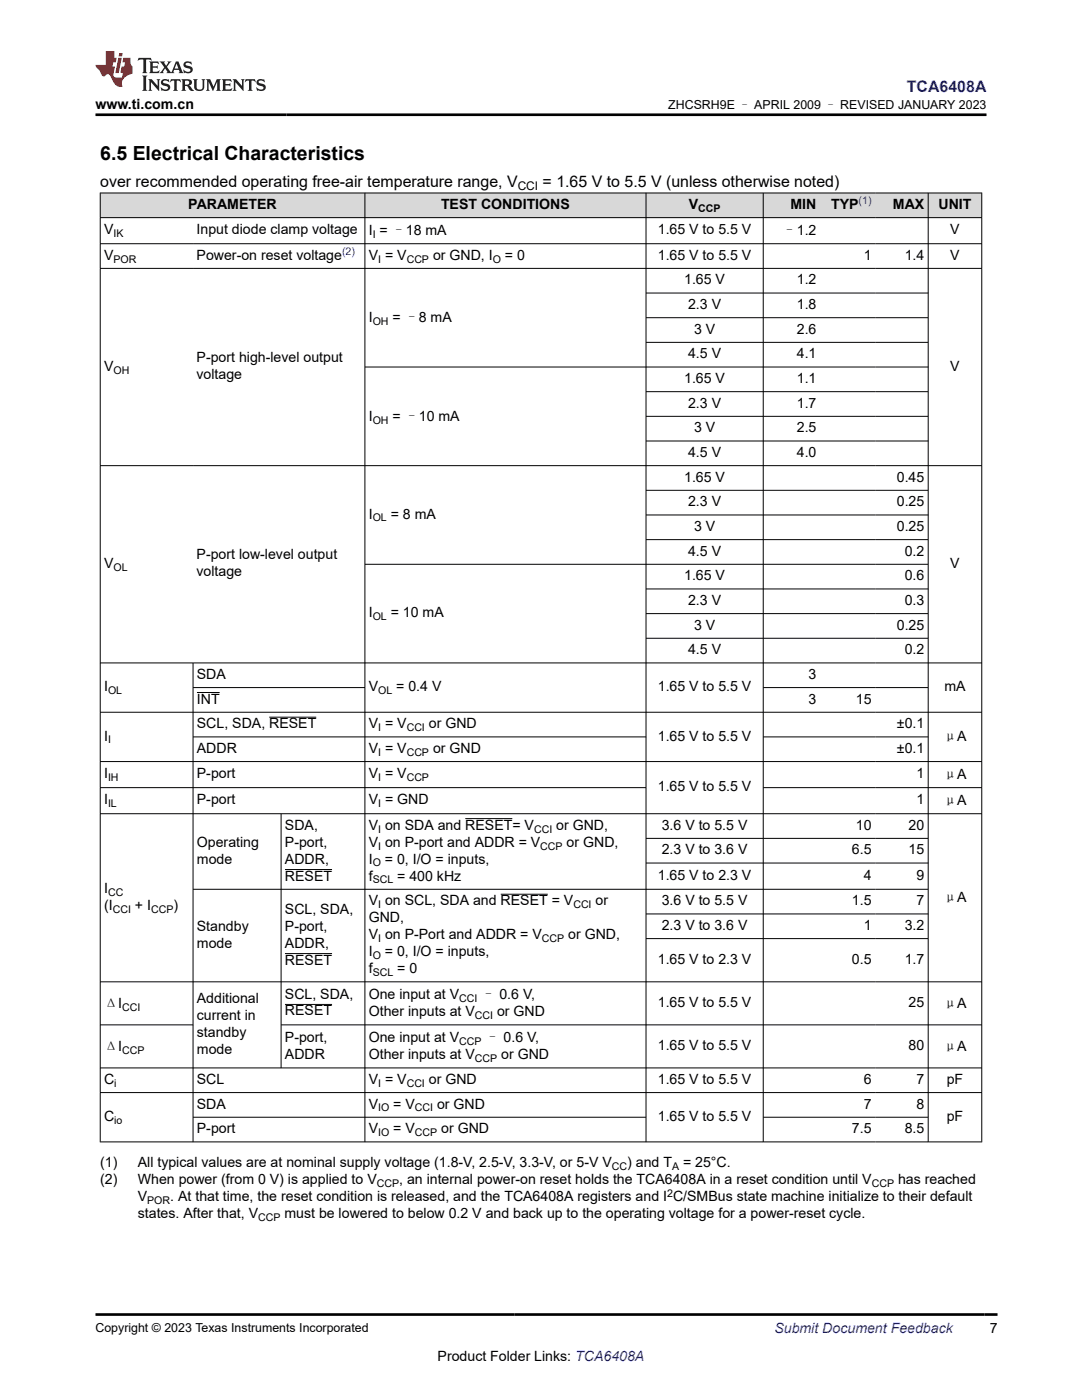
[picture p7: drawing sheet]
<svg xmlns="http://www.w3.org/2000/svg" width="216mm" height="279mm" viewBox="0 0 216 279" stroke-linecap="round" stroke-linejoin="round" font-family="sans-serif">
<defs><g id="words">
<text font-size="3.9" x="20" y="31.9">6.5 Electrical Characteristics</text>
<text font-size="3.2" fill="#00f" x="181" y="18.3">TCA6408A</text>
<g font-size="3.2">
<text x="20" y="37.4">over recommended operating free-air temperature range, V</text>
<text x="108.3" y="37.4">= 1.65 V to 5.5 V (unless otherwise noted)</text>
</g>
<g font-size="2.8">
<text x="19.1" y="21.7">www.ti.com.cn</text>
<text x="37.6" y="41.7">PARAMETER</text>
<text x="88" y="41.7">TEST CONDITIONS</text>
<text x="137.4" y="41.7">V</text>
<text x="157.7" y="41.7">MIN</text>
<text x="165.8" y="41.7">TYP</text>
<text x="178.2" y="41.7">MAX</text>
<text x="187.3" y="41.7">UNIT</text>
<text x="20.8" y="46.8">V</text>
<text x="39.2" y="46.8">Input diode clamp voltage</text>
<text x="73.6" y="46.9">I = –18 mA</text>
<text x="131.3" y="46.8">1.65 V to 5.5 V</text>
<text x="156.2" y="46.9">–1.2</text>
<text x="189.6" y="46.8">V</text>
<text x="20.8" y="51.8">V</text>
<text x="39.2" y="51.8">Power-on reset voltage</text>
<text x="73.6" y="51.8">V = V</text>
<text x="86.4" y="51.8">or GND, I</text>
<text x="100.8" y="51.8">= 0</text>
<text x="131.3" y="51.8">1.65 V to 5.5 V</text>
<text x="172.4" y="51.8">1</text>
<text x="180.5" y="51.8">1.4</text>
<text x="189.6" y="51.8">V</text>
<text x="136.5" y="56.8">1.65 V</text>
<text x="159" y="56.8">1.2</text>
<text x="73.6" y="64.3">I</text>
<text x="78.3" y="64.3">= –8 mA</text>
<text x="137.3" y="61.7">2.3 V</text>
<text x="159" y="61.7">1.8</text>
<text x="137.3" y="71.5">4.5 V</text>
<text x="138.5" y="66.6">3 V</text>
<text x="159" y="66.6">2.6</text>
<text x="159" y="71.5">4.1</text>
<text x="20.8" y="74">V</text>
<text x="39.2" y="72.3">P-port high-level output</text>
<text x="39.2" y="75.7">voltage</text>
<text x="136.5" y="76.4">1.65 V</text>
<text x="159" y="76.4">1.1</text>
<text x="189.6" y="74">V</text>
<text x="73.6" y="84">I</text>
<text x="78.3" y="84">= –10 mA</text>
<text x="137.3" y="81.4">2.3 V</text>
<text x="159" y="81.4">1.7</text>
<text x="138.5" y="86.3">3 V</text>
<text x="159" y="86.3">2.5</text>
<text x="137.3" y="91.2">4.5 V</text>
<text x="159" y="91.2">4.0</text>
<text x="136.5" y="96.1">1.65 V</text>
<text x="137.3" y="101">2.3 V</text>
<text x="179" y="96.1">0.45</text>
<text x="179" y="101">0.25</text>
<text x="73.6" y="103.5">I</text>
<text x="78" y="103.5">= 8 mA</text>
<text x="138.5" y="106">3 V</text>
<text x="179" y="106">0.25</text>
<text x="20.8" y="113.3">V</text>
<text x="39.2" y="111.7">P-port low-level output</text>
<text x="137.3" y="110.9">4.5 V</text>
<text x="180.5" y="110.9">0.2</text>
<text x="189.6" y="113.3">V</text>
<text x="39.2" y="115">voltage</text>
<text x="136.5" y="115.8">1.65 V</text>
<text x="180.5" y="115.8">0.6</text>
<text x="73.6" y="123.2">I</text>
<text x="78" y="123.2">= 10 mA</text>
<text x="137.3" y="120.7">2.3 V</text>
<text x="138.5" y="125.7">3 V</text>
<text x="179" y="125.7">0.25</text>
<text x="180.5" y="120.7">0.3</text>
<text x="137.3" y="130.6">4.5 V</text>
<text x="180.5" y="130.6">0.2</text>
<text x="20.8" y="138">I</text>
<text x="39.3" y="135.5">SDA</text>
<text x="73.6" y="138">V</text>
<text x="79.1" y="138">= 0.4 V</text>
<text x="131.3" y="138">1.65 V to 5.5 V</text>
<text x="161.3" y="135.5">3</text>
<text x="188.4" y="138">mA</text>
<text x="39.3" y="140.4">INT</text>
<text x="161.3" y="140.4">3</text>
<text x="170.8" y="140.4">15</text>
<text x="20.8" y="147.8">I</text>
<text x="39.3" y="145.3">SCL, SDA, RESET</text>
<text x="73.6" y="145.3">V = V</text>
<text x="85.6" y="145.3">or GND</text>
<text x="131.3" y="147.8">1.65 V to 5.5 V</text>
<text x="179" y="145.3">±0.1</text>
<text x="188.2" y="147.9">μA</text>
<text x="20.8" y="155.3">I</text>
<text x="39.3" y="150.3">ADDR</text>
<text x="39.3" y="155.3">P-port</text>
<text x="73.6" y="150.3">V = V</text>
<text x="73.6" y="155.3">V = V</text>
<text x="86.4" y="150.3">or GND</text>
<text x="179" y="150.3">±0.1</text>
<text x="182.9" y="155.3">1</text>
<text x="188.2" y="155.5">μA</text>
<text x="20.8" y="160.5">I</text>
<text x="39.3" y="160.5">P-port</text>
<text x="73.6" y="160.5">V = GND</text>
<text x="131.3" y="157.9">1.65 V to 5.5 V</text>
<text x="182.9" y="160.5">1</text>
<text x="188.2" y="160.7">μA</text>
<text x="56.9" y="165.6">SDA,</text>
<text x="73.6" y="165.6">V on SDA and RESET= V</text>
<text x="111" y="165.6">or GND,</text>
<text x="132" y="165.6">3.6 V to 5.5 V</text>
<text x="170.8" y="165.6">10</text>
<text x="181.3" y="165.6">20</text>
<text x="39.3" y="169">Operating</text>
<text x="39.3" y="172.4">mode</text>
<text x="56.9" y="169">P-port,</text>
<text x="56.9" y="172.4">ADDR,</text>
<text x="73.6" y="172.4">I</text>
<text x="73.6" y="169">V on P-port and ADDR = V</text>
<text x="76.8" y="172.4">= 0, I/O = inputs,</text>
<text x="113.1" y="169">or GND,</text>
<text x="132" y="170.5">2.3 V to 3.6 V</text>
<text x="170" y="170.5">6.5</text>
<text x="181.3" y="170.5">15</text>
<text x="20.8" y="178.2">I</text>
<text x="56.9" y="175.7">RESET</text>
<text x="73.6" y="175.7">f</text>
<text x="79.3" y="175.7">= 400 kHz</text>
<text x="131.3" y="175.6">1.65 V to 2.3 V</text>
<text x="172.4" y="175.6">4</text>
<text x="182.9" y="175.6">9</text>
<text x="20.8" y="181.6">(I</text>
<text x="26.9" y="181.6">+ I</text>
<text x="34.6" y="181.6">)</text>
<text x="39.3" y="185.7">Standby</text>
<text x="56.9" y="182.4">SCL, SDA,</text>
<text x="56.9" y="185.7">P-port,</text>
<text x="73.6" y="180.7">V on SCL, SDA and RESET = V</text>
<text x="73.6" y="184.1">GND,</text>
<text x="118.8" y="180.7">or</text>
<text x="132" y="180.7">3.6 V to 5.5 V</text>
<text x="132" y="185.6">2.3 V to 3.6 V</text>
<text x="170" y="180.7">1.5</text>
<text x="172.4" y="185.6">1</text>
<text x="180.5" y="185.6">3.2</text>
<text x="182.9" y="180.7">7</text>
<text x="188.2" y="180">μA</text>
<text x="39.3" y="189.1">mode</text>
<text x="56.9" y="189.1">ADDR,</text>
<text x="73.6" y="190.8">I</text>
<text x="73.6" y="187.4">V on P-Port and ADDR = V</text>
<text x="76.8" y="190.8">= 0, I/O = inputs,</text>
<text x="113.4" y="187.4">or GND,</text>
<text x="56.9" y="192.5">RESET</text>
<text x="73.6" y="194.2">f</text>
<text x="79.3" y="194.2">= 0</text>
<text x="131.3" y="192.4">1.65 V to 2.3 V</text>
<text x="170" y="192.4">0.5</text>
<text x="180.5" y="192.4">1.7</text>
<text x="20.8" y="201.1">ΔI</text>
<text x="39.3" y="200.2">Additional</text>
<text x="39.3" y="203.6">current in</text>
<text x="56.9" y="199.3">SCL, SDA,</text>
<text x="56.9" y="202.7">RESET</text>
<text x="73.6" y="199.4">One input at V</text>
<text x="73.6" y="202.8">Other inputs at V</text>
<text x="96.1" y="199.4">– 0.6 V,</text>
<text x="99.2" y="202.8">or GND</text>
<text x="131.3" y="201">1.65 V to 5.5 V</text>
<text x="181.3" y="201">25</text>
<text x="188.2" y="201.1">μA</text>
<text x="20.8" y="209.7">ΔI</text>
<text x="39.3" y="207">standby</text>
<text x="56.9" y="207.9">P-port,</text>
<text x="73.6" y="208">One input at V</text>
<text x="96.9" y="208">– 0.6 V,</text>
<text x="131.3" y="209.6">1.65 V to 5.5 V</text>
<text x="181.3" y="209.6">80</text>
<text x="188.2" y="209.7">μA</text>
<text x="39.3" y="210.3">mode</text>
<text x="56.9" y="211.3">ADDR</text>
<text x="73.6" y="211.4">Other inputs at V</text>
<text x="100" y="211.4">or GND</text>
<text x="20.8" y="216.3">C</text>
<text x="39.3" y="216.3">SCL</text>
<text x="39.3" y="221.2">SDA</text>
<text x="73.6" y="216.3">V = V</text>
<text x="73.6" y="221.2">V</text>
<text x="78.5" y="221.2">= V</text>
<text x="85.6" y="216.3">or GND</text>
<text x="87.2" y="221.2">or GND</text>
<text x="131.3" y="216.3">1.65 V to 5.5 V</text>
<text x="172.4" y="216.3">6</text>
<text x="172.4" y="221.2">7</text>
<text x="182.9" y="216.3">7</text>
<text x="182.9" y="221.2">8</text>
<text x="188.9" y="216.3">pF</text>
<text x="20.8" y="223.7">C</text>
<text x="39.3" y="226.2">P-port</text>
<text x="73.6" y="226.2">V</text>
<text x="78.5" y="226.2">= V</text>
<text x="88" y="226.2">or GND</text>
<text x="131.3" y="223.7">1.65 V to 5.5 V</text>
<text x="170" y="226.2">7.5</text>
<text x="180.5" y="226.2">8.5</text>
<text x="188.9" y="223.7">pF</text>
<text x="20" y="233">(1)</text>
<text x="27.5" y="233">All typical values are at nominal supply voltage (1.8-V, 2.5-V, 3.3-V, or 5-V V</text>
<text x="125.2" y="233">) and T</text>
<text x="136.3" y="233">= 25°C.</text>
<text x="20" y="236.3">(2)</text>
<text x="27.5" y="236.3">When power (from 0 V) is applied to V</text>
<text x="27.5" y="239.7">V</text>
<text x="34" y="239.7">. At that time, the reset condition is released, and the TCA6408A registers and I C/SMBus state machine initialize to their default</text>
<text x="79.7" y="236.3">, an internal power-on reset holds the TCA6408A in a reset condition until V</text>
<text x="179.2" y="236.3">has reached</text>
<text x="27.5" y="243.1">states. After that, V</text>
<text x="56.8" y="243.1">must be lowered to below 0.2 V and back up to the operating voltage for a power-reset cycle.</text>
<text x="197.5" y="266.1">7</text>
<text x="87.3" y="271.7">Product Folder Links: TCA6408A</text>
</g>
<text font-size="2.8" fill="#00f" x="154.5" y="266.1">Submit Document Feedback</text>
<g font-size="2.5">
<text x="133.4" y="21.8">ZHCSRH9E – APRIL 2009 – REVISED JANUARY 2023</text>
<text x="19.1" y="265.8">Copyright © 2023 Texas Instruments Incorporated</text>
</g>
<text font-size="2.4" x="103.3" y="38">CCI</text>
<g font-size="2.1" fill="#00f">
<text x="171.3" y="40.8">(1)</text>
<text x="68.2" y="50.9">(2)</text>
</g>
<g font-size="2.1">
<text x="22.6" y="47.3">IK</text>
<text x="74.4" y="47.5">I</text>
<text x="139.3" y="42.3">CCP</text>
<text x="22.6" y="52.4">POR</text>
<text x="75.5" y="52.4">I</text>
<text x="81.1" y="52.4">CCP</text>
<text x="98.3" y="52.4">O</text>
<text x="74.4" y="64.8">OH</text>
<text x="22.6" y="74.5">OH</text>
<text x="74.4" y="84.5">OH</text>
<text x="74.4" y="104.1">OL</text>
<text x="22.6" y="113.9">OL</text>
<text x="74.4" y="123.8">OL</text>
<text x="21.6" y="138.5">OL</text>
<text x="75.5" y="138.5">OL</text>
<text x="21.6" y="148.4">I</text>
<text x="75.5" y="145.9">I</text>
<text x="81.1" y="145.9">CCI</text>
<text x="21.6" y="155.9">IH</text>
<text x="75.5" y="150.8">I</text>
<text x="75.5" y="155.9">I</text>
<text x="81.1" y="150.8">CCP</text>
<text x="81.1" y="155.9">CCP</text>
<text x="21.6" y="161.1">IL</text>
<text x="75.5" y="161.1">I</text>
<text x="75.5" y="166.2">I</text>
<text x="106.6" y="166.2">CCI</text>
<text x="74.4" y="172.9">O</text>
<text x="75.5" y="169.5">I</text>
<text x="107.8" y="169.5">CCP</text>
<text x="21.6" y="178.8">CC</text>
<text x="74.4" y="176.3">SCL</text>
<text x="22.5" y="182.2">CCI</text>
<text x="30.1" y="182.2">CCP</text>
<text x="75.5" y="181.2">I</text>
<text x="114.4" y="181.2">CCI</text>
<text x="74.4" y="191.4">O</text>
<text x="75.5" y="188">I</text>
<text x="108.1" y="188">CCP</text>
<text x="74.4" y="194.8">SCL</text>
<text x="24.4" y="201.7">CCI</text>
<text x="91.6" y="200">CCI</text>
<text x="94.8" y="203.4">CCI</text>
<text x="91.6" y="208.6">CCP</text>
<text x="24.4" y="210.3">CCP</text>
<text x="94.8" y="212">CCP</text>
<text x="22.8" y="216.9">i</text>
<text x="75.5" y="216.9">I</text>
<text x="75.5" y="221.8">IO</text>
<text x="81.1" y="216.9">CCI</text>
<text x="82.8" y="221.8">CCI</text>
<text x="22.8" y="224.3">io</text>
<text x="75.5" y="226.7">IO</text>
<text x="82.8" y="226.7">CCP</text>
<text x="122.1" y="233.5">CC</text>
<text x="134.1" y="233.5">A</text>
<text x="75.2" y="236.9">CCP</text>
<text x="133.1" y="238.8">2</text>
<text x="173.9" y="236.9">CCP</text>
<text x="29.4" y="240.3">POR</text>
<text x="51.5" y="243.7">CCP</text>
</g>
</g></defs>
<g fill="#d8d8d8">
<path d="M20 38.5h175.9v4.9h-175.9z" fill-rule="evenodd"/>
<path d="M20.1 38.6h52.7v4.8h-52.7z" fill-rule="evenodd"/>
<path d="M72.9 38.6h55.9v4.8h-55.9z" fill-rule="evenodd"/>
<path d="M129 38.6h23.2v4.8h-23.2z" fill-rule="evenodd"/>
<path d="M152.4 38.6h11.2v4.8h-11.2z" fill-rule="evenodd"/>
<path d="M163.6 38.6h11v4.8h-11z" fill-rule="evenodd"/>
<path d="M174.6 38.6h10.5v4.8h-10.5z" fill-rule="evenodd"/>
<path d="M185.3 38.6h10.5v4.8h-10.5z" fill-rule="evenodd"/>
</g>
<g fill="none" stroke="#000" stroke-width=".2">
<path d="M19.9 38.5h176.1M20 38.5v189.5M72.8 38.5v189.5M128.9 38.5v189.5M152.3 38.5v189.5M185.2 38.5v189.5M195.9 38.5v189.5M19.9 43.4h176.1M19.9 48.6h176.1M19.9 53.6h176.1M128.9 58.5h56.4M128.9 63.4h56.4"/>
<path d="M128.9 68.3h56.4M128.9 78.2h56.4M185.3 73.2h-112.5M19.9 92.9h176.1M128.9 83.1h56.4M128.9 88h56.4M128.9 97.9h56.4M72.8 112.6h112.5M128.9 102.8h56.4M128.9 107.7h56.4M128.9 117.5h56.4M19.9 132.3h176.1"/>
<path d="M38.5 132.3v95.7M38.5 137.2h34.4M39.3 138.2h4.5M128.9 122.5h56.4M128.9 127.4h56.4M152.3 137.2h33M19.9 142.1h176.1M19.9 152h176.1M19.9 157.2h109.1M38.5 147.1h90.5M53.7 143.1h9.4M152.3 147.1h33"/>
<path d="M152.3 157.2h43.7M19.9 162.4h176.1M56.1 162.4v50.8M56.9 173.5h9.4M92.8 163.4h9.4M99.9 178.5h9.4M128.9 167.3h56.4M128.9 172.2h56.4M185.3 177.5h-146.8M19.9 195.9h176.1M56.9 190.3h9.4M128.9 182.4h56.4"/>
<path d="M128.9 187.3h56.4M19.9 204.5h18.7M19.9 213.1h176.1M19.9 218h176.1M56.1 204.5h139.9M56.9 200.5h9.4M19.9 227.9h176.1M38.5 223h90.5M152.3 223h33"/>
</g>
<path d="M27.7 11.6l-.2 .5 .5-.2h.6v.1v2.2l-.2 .4h1l-.2-.4v-2.2v-.1h.5l.5 .2-.1-.5zM29.8 12.3l.2 .4v1.5l-.2 .4h1.9l.1-.6a1.08 1.08 0 0 1-1.3 .2v-.7h.6l.4 .2v-.7l-.4 .2h-.6v-.5l.2-.2a1 1 0 0 1 1 .3l-.1-.5zM31.8 12.3l1 1.1-1 1.2h.9l-.2-.2 .4-.8 .5 .8-.2 .2h1.6l-.2-.2 .1-.5h1l.1 .5-.1 .2h.9l-.2-.3-.8-2h-.5l-1 2.2-.8-1.1 .9-1.1h-.8l.2 .2-.5 .6-.3-.6 .1-.2zM35.2 12.7l.4 1h-.8zM36.8 12.4a.65 .65 0 0 0-.2 .7 .65 .65 0 0 0 .6 .5l.7 .1 .1 .3a.79 .79 0 0 1-.7 .4 .79 .79 0 0 1-.7-.5l.1 .7 .2-.1a.93 .93 0 0 0 1.1 .1 .93 .93 0 0 0 .4-1 1.46 1.46 0 0 0-1.2-.6l-.1-.3a1.09 1.09 0 0 1 1.2 .2l-.2-.6-.1 .1-.6-.2zM28.4 15.1l.2 .4v2.2l-.2 .4h1l-.2-.4v-2.2l.2-.4zM29.6 15.8l.2 .4v1.5l-.2 .4h.8l-.3-.4v-1.3l1.7 1.8v-2l.2-.4h-.8l.2 .2 .1 1.1-1.2-1.3zM32.3 15.9a.65 .65 0 0 0-.2 .8 .65 .65 0 0 0 .7 .4l.6 .2 .1 .2a.79 .79 0 0 1-.7 .4 .79 .79 0 0 1-.7-.5l.1 .7 .2-.1a.93 .93 0 0 0 1.1 .1 .93 .93 0 0 0 .4-.9 1.46 1.46 0 0 0-1.2-.6l-.1-.4a1.09 1.09 0 0 1 1.2 .2l-.2-.6-.1 .1-.6-.1zM34.1 15.8l-.1 .6a.63 .63 0 0 1 .7-.3l.1 1.6-.3 .4h1l-.2-.4v-1.6a.66 .66 0 0 1 .8 .3l-.1-.6zM36.2 15.8l.2 .4v1.5l-.2 .4h.9l-.2-.2v-.7h.5l.1 .2a.79 .79 0 0 0 1.2 .6l-1-.9a.61 .61 0 0 0 .6-.6 .61 .61 0 0 0-.5-.7zM36.9 16.1h.2a.47 .47 0 0 1 .5 .1 .47 .47 0 0 1 .1 .5l-.2 .1-.6 .1zM38.5 15.8l.2 .2a2.27 2.27 0 0 0 .4 2 1.04 1.04 0 0 0 1.7-.7v-1.3l.2-.2h-.8l.2 .4v1.1a.6 .6 0 0 1-.6 .6 .6 .6 0 0 1-.6-.6v-1.1l.3-.4zM41.1 15.8l.2 .4v1.5l-.2 .4h.7l-.2-.4v-1.4l.9 1.9 .8-1.9v1.4l-.2 .4h1l-.3-.4v-1.5l.3-.4h-.8l-.7 1.5-.7-1.5zM44.3 15.8l.2 .4v1.5l-.2 .4h1.9l.1-.6a1.09 1.09 0 0 1-1.3 .2v-.7h.6l.4 .2v-.6l-.4 .2h-.6v-.6l.2-.1a1.01 1.01 0 0 1 1 .3l-.1-.6zM46.4 15.8l.3 .4v1.5l-.3 .4h.8l-.2-.4v-1.3l1.6 1.8v-2l.2-.4h-.7l.2 .2v1.1l-1.2-1.3zM49 15.8l-.1 .6a.63 .63 0 0 1 .8-.3v1.6l-.3 .4h1l-.2-.4v-1.6a.66 .66 0 0 1 .8 .3l-.1-.6zM51.4 15.9a.65 .65 0 0 0-.2 .8 .65 .65 0 0 0 .6 .4l.6 .2 .2 .2a.79 .79 0 0 1-.8 .4 .79 .79 0 0 1-.6-.5l.1 .7 .2-.1a.93 .93 0 0 0 1 .1 .93 .93 0 0 0 .5-.9 1.46 1.46 0 0 0-1.3-.6l-.1-.4a1.09 1.09 0 0 1 1.3 .2l-.2-.6-.2 .1-.5-.1z" fill="#231f20"/>
<path d="M21.1 10.2v2.8h-2.1l.1 .3 .9 1a.95 .95 0 0 0 .9 .9 .59 .59 0 0 1 .6-.4 .59 .59 0 0 1 .5 .4l.4 .7a1.59 1.59 0 0 0 2.1 1.4 1.61 1.61 0 0 1 1-2.3l1-.3-.1-1.5a1.59 1.59 0 0 1-.4-1.7h-1.4l-.2 .9h.5l-.1 .9h-.5l-.2 1v.2l.4 .1-.2 .9h-.6a.73 .73 0 0 1-1.1-.7l.3-1.5h-.5l.2-.9h.5l.2-.9h-.5v-1.3zM23.6 11.5l-.6 3.1h.7l.6-3.1zM23.8 10.6l-.1 .6h.7l.1-.6z" fill="#ed1c24"/>
<path d="M19.1 22.9h177.8M19.1 262.3h179.9" fill="none" stroke="#000" stroke-width=".53"/>
<use href="#words"/>
</svg>
